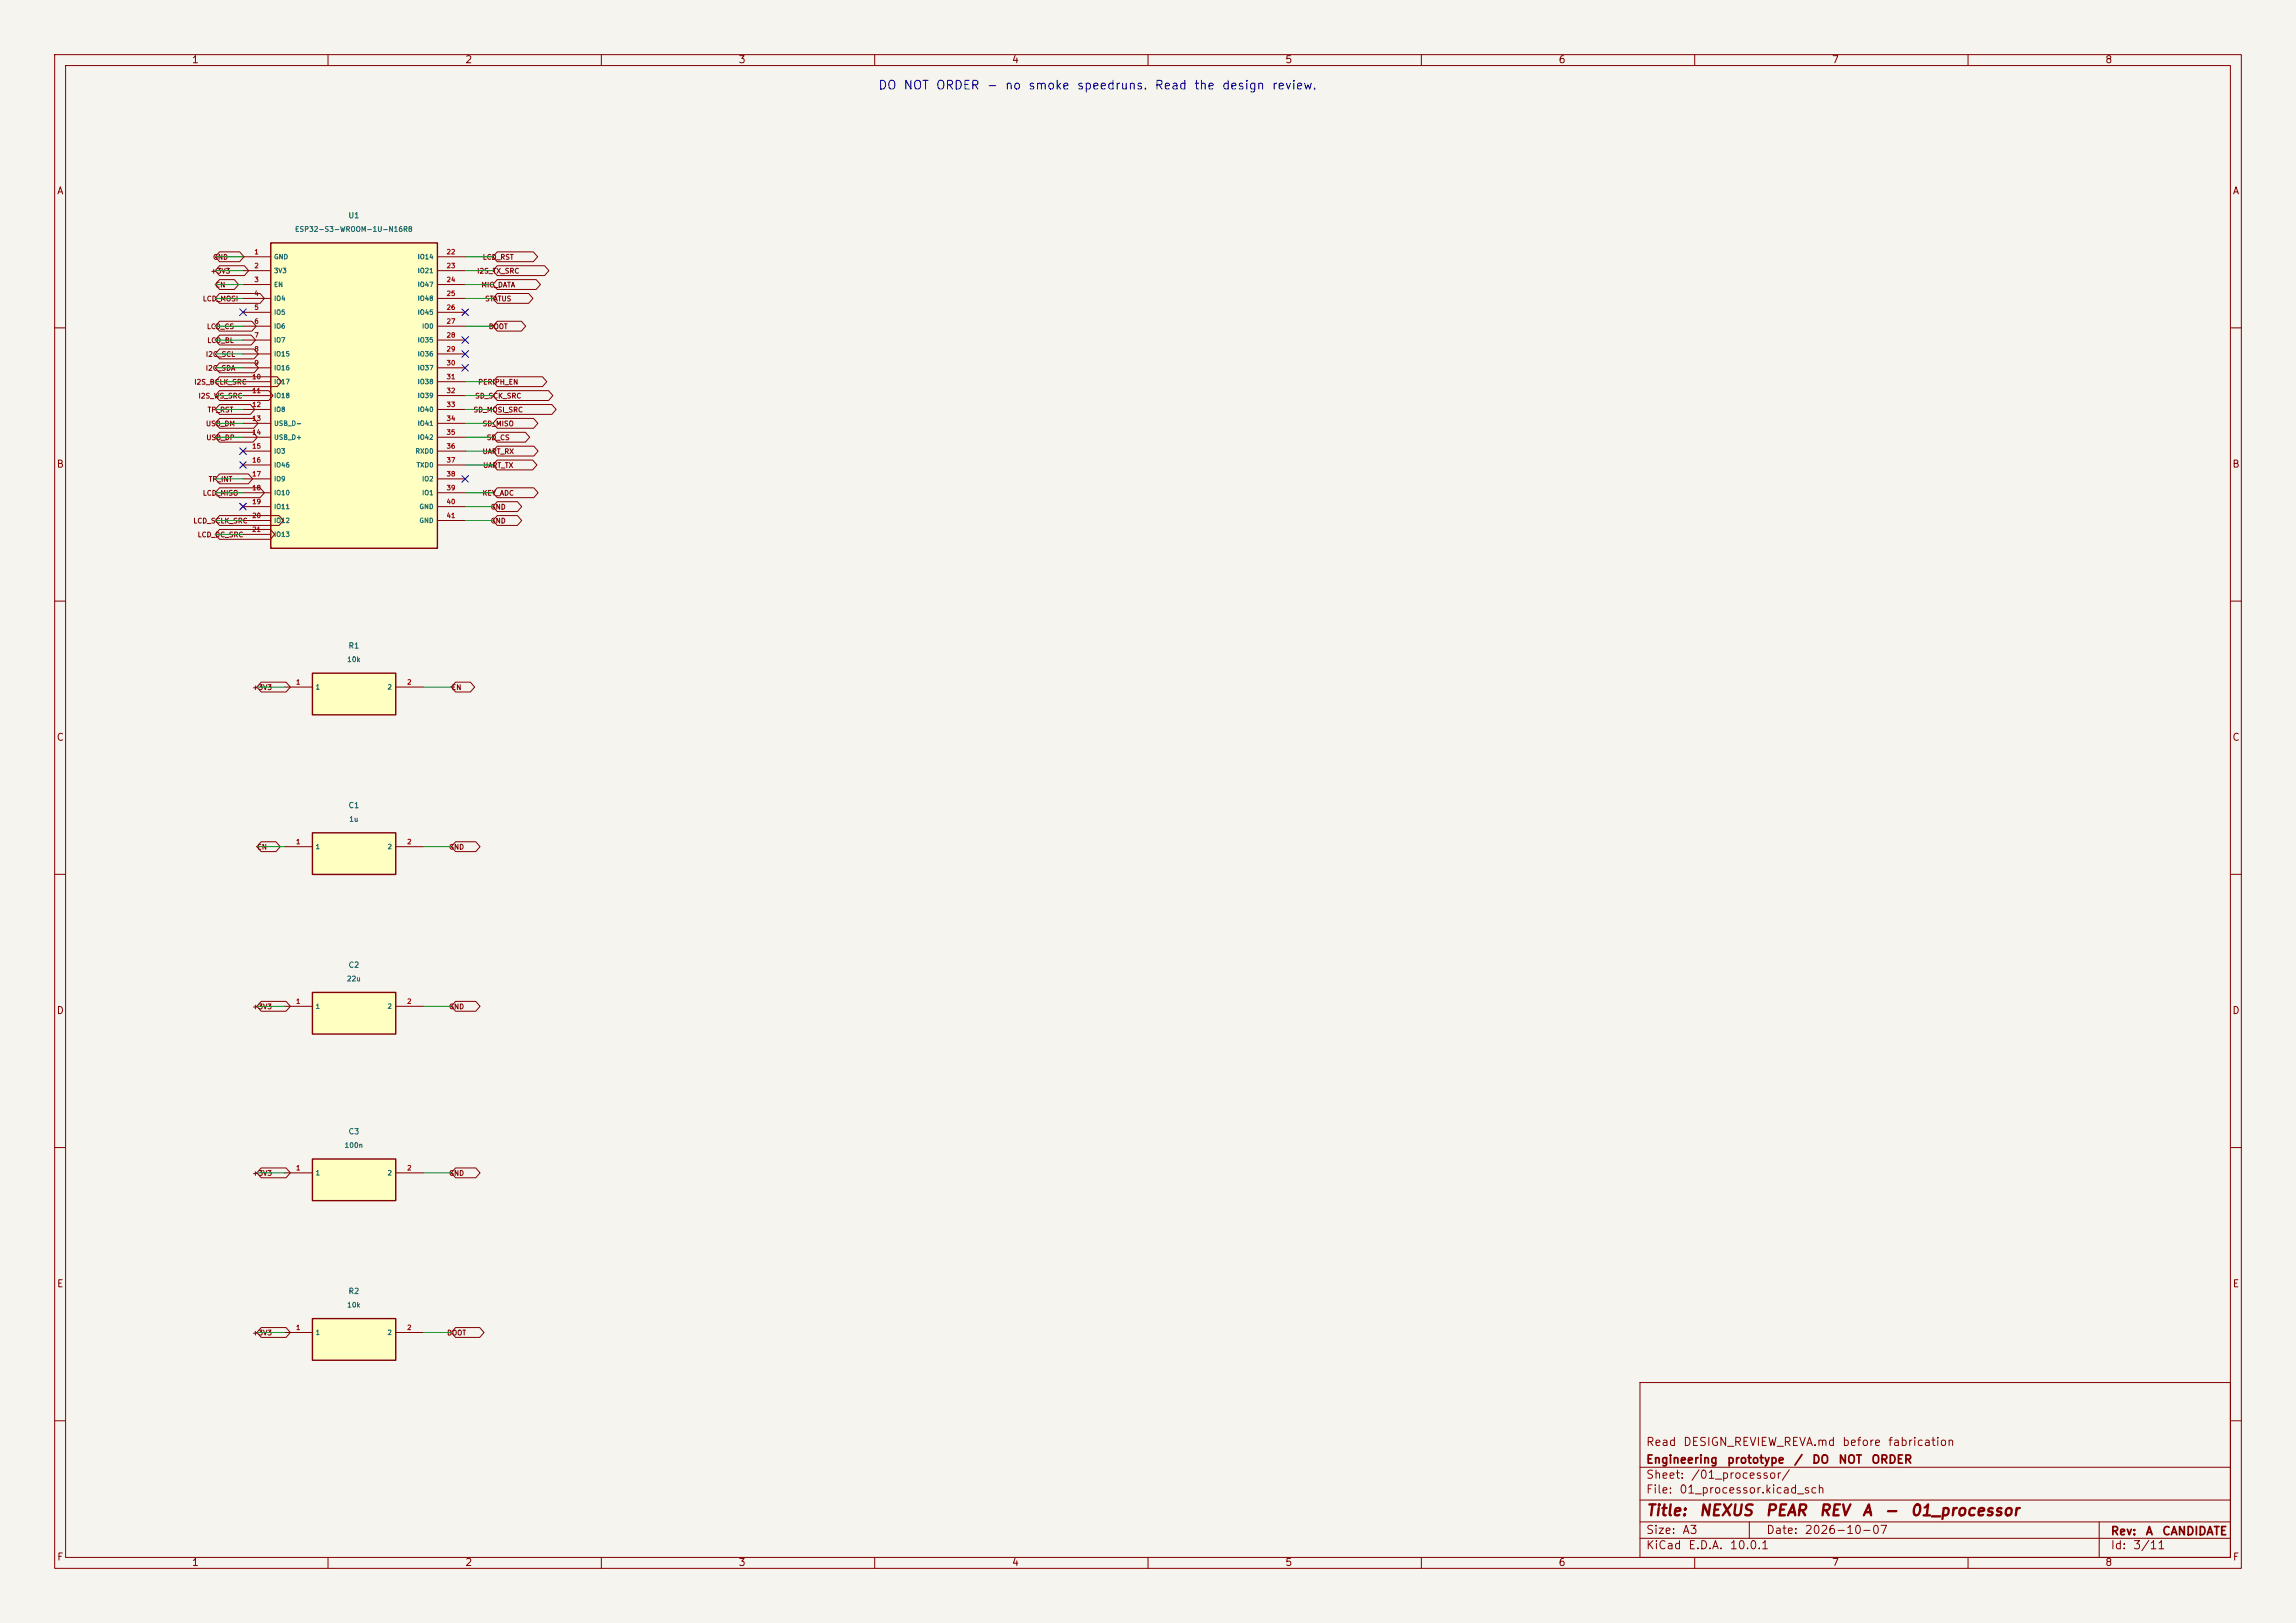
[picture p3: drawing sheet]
<svg xmlns="http://www.w3.org/2000/svg" width="420mm" height="297mm" viewBox="0 0 420 297" stroke-linecap="round" stroke-linejoin="round" font-family="sans-serif">
<defs><g id="words">
<g font-size="2" fill="#840000">
<text x="301" y="277.9">Title:</text>
<text x="310.6" y="277.9">NEXUS</text>
<text x="322.8" y="277.9">PEAR</text>
<text x="332.6" y="277.9">REV</text>
<text x="340.5" y="277.9">A</text>
<text x="344.5" y="277.9">-</text>
<text x="349.3" y="277.9">01_processor</text>
</g>
<text font-size="1.6" fill="#0000c2" x="160.5" y="16.8">DO NOT ORDER - no smoke speedruns. Read the design review.</text>
<g font-size="1.5" fill="#840000">
<text x="301" y="268.2">Engineering</text>
<text x="301" y="265">Read</text>
<text x="307.8" y="265">DESIGN_REVIEW_REVA.md</text>
<text x="315.8" y="268.2">prototype</text>
<text x="328" y="268.2">/</text>
<text x="331.4" y="268.2">DO</text>
<text x="336.2" y="268.2">NOT</text>
<text x="336.9" y="265">before</text>
<text x="342.2" y="268.2">ORDER</text>
<text x="345.2" y="265">fabrication</text>
<text x="301" y="273.7">File:</text>
<text x="301" y="271">Sheet:</text>
<text x="307.1" y="273.7">01_processor.kicad_sch</text>
<text x="309.2" y="271">/01_processor/</text>
<text x="301" y="281.1">Size:</text>
<text x="307.6" y="281.1">A3</text>
<text x="323" y="281.1">Date:</text>
<text x="330" y="281.1">2026-10-07</text>
<text x="386" y="281.3">Rev:</text>
<text x="392.4" y="281.3">A</text>
<text x="395.4" y="281.3">CANDIDATE</text>
<text x="301" y="283.9">KiCad</text>
<text x="308.7" y="283.9">E.D.A.</text>
<text x="316.3" y="283.9">10.0.1</text>
<text x="386" y="283.9">Id:</text>
<text x="390.1" y="283.9">3/11</text>
</g>
<g font-size="1.3" fill="#840000">
<text x="35" y="11.9">1</text>
<text x="85" y="11.9">2</text>
<text x="135" y="11.9">3</text>
<text x="185" y="11.9">4</text>
<text x="235" y="11.9">5</text>
<text x="285" y="11.9">6</text>
<text x="335" y="11.9">7</text>
<text x="385" y="11.9">8</text>
<text x="10.3" y="35.9">A</text>
<text x="408.3" y="35.9">A</text>
<text x="10.3" y="85.9">B</text>
<text x="408.2" y="85.9">B</text>
<text x="10.3" y="135.9">C</text>
<text x="408.2" y="135.9">C</text>
<text x="10.3" y="185.9">D</text>
<text x="408.2" y="185.9">D</text>
<text x="10.3" y="235.9">E</text>
<text x="408.3" y="235.9">E</text>
<text x="10.3" y="285.9">F</text>
<text x="35" y="286.9">1</text>
<text x="85" y="286.9">2</text>
<text x="135" y="286.9">3</text>
<text x="185" y="286.9">4</text>
<text x="235" y="286.9">5</text>
<text x="285" y="286.9">6</text>
<text x="335" y="286.9">7</text>
<text x="385" y="286.9">8</text>
<text x="408.3" y="285.9">F</text>
</g>
<g font-size="1" fill="#006464">
<text x="63.6" y="40.2">U1</text>
<text x="63.7" y="118.9">R1</text>
<text x="63.7" y="148.1">C1</text>
<text x="63.7" y="177.3">C2</text>
<text x="63.7" y="207.8">C3</text>
<text x="63.7" y="237">R2</text>
</g>
<g font-size=".9" fill="#840000">
<text x="38.9" y="47.7">GND</text>
<text x="88.2" y="47.7">LCD_RST</text>
<text x="38.4" y="50.3">+3V3</text>
<text x="39.4" y="52.8">EN</text>
<text x="87.2" y="50.3">I2S_TX_SRC</text>
<text x="88" y="52.8">MIC_DATA</text>
<text x="37" y="55.4">LCD_MOSI</text>
<text x="88.6" y="55.4">STATUS</text>
<text x="37.6" y="65.5">I2C_SCL</text>
<text x="37.8" y="60.4">LCD_CS</text>
<text x="37.8" y="63">LCD_BL</text>
<text x="89.3" y="60.4">BOOT</text>
<text x="35.4" y="70.6">I2S_BCLK_SRC</text>
<text x="37.5" y="68.1">I2C_SDA</text>
<text x="87.4" y="70.6">PERIPH_EN</text>
<text x="36.2" y="73.1">I2S_WS_SRC</text>
<text x="37.9" y="75.7">TP_RST</text>
<text x="86.5" y="75.7">SD_MOSI_SRC</text>
<text x="86.8" y="73.1">SD_SCK_SRC</text>
<text x="37.6" y="78.2">USB_DM</text>
<text x="37.7" y="80.8">USB_DP</text>
<text x="88.2" y="83.3">UART_RX</text>
<text x="88.2" y="78.2">SD_MISO</text>
<text x="88.9" y="80.8">SD_CS</text>
<text x="38.1" y="88.4">TP_INT</text>
<text x="88.3" y="85.8">UART_TX</text>
<text x="35.3" y="96">LCD_SCLK_SRC</text>
<text x="37" y="90.9">LCD_MISO</text>
<text x="88.2" y="90.9">KEY_ADC</text>
<text x="89.7" y="93.5">GND</text>
<text x="89.7" y="96">GND</text>
<text x="36.1" y="98.5">LCD_DC_SRC</text>
<text x="46.1" y="126.5">+3V3</text>
<text x="82.5" y="126.5">EN</text>
<text x="47" y="155.7">EN</text>
<text x="82.1" y="155.7">GND</text>
<text x="46.1" y="184.9">+3V3</text>
<text x="82.1" y="184.9">GND</text>
<text x="46.1" y="215.4">+3V3</text>
<text x="82.1" y="215.4">GND</text>
<text x="46.1" y="244.6">+3V3</text>
<text x="81.7" y="244.6">BOOT</text>
</g>
<g font-size=".9" fill="#a90000">
<text x="46.4" y="46.7">1</text>
<text x="81.6" y="46.7">22</text>
<text x="46.4" y="49.3">2</text>
<text x="46.4" y="51.8">3</text>
<text x="81.6" y="49.3">23</text>
<text x="81.6" y="51.8">24</text>
<text x="46.4" y="54.4">4</text>
<text x="46.4" y="56.9">5</text>
<text x="46.4" y="59.4">6</text>
<text x="81.6" y="54.4">25</text>
<text x="81.6" y="56.9">26</text>
<text x="81.6" y="59.4">27</text>
<text x="46.4" y="62">7</text>
<text x="46.4" y="64.5">8</text>
<text x="81.6" y="62">28</text>
<text x="81.6" y="64.5">29</text>
<text x="46" y="69.6">10</text>
<text x="46.4" y="67.1">9</text>
<text x="81.6" y="67.1">30</text>
<text x="81.6" y="69.6">31</text>
<text x="46" y="72.1">11</text>
<text x="46" y="74.7">12</text>
<text x="46" y="77.2">13</text>
<text x="81.6" y="72.1">32</text>
<text x="81.6" y="74.7">33</text>
<text x="81.6" y="77.2">34</text>
<text x="46" y="79.8">14</text>
<text x="46" y="82.3">15</text>
<text x="81.6" y="79.8">35</text>
<text x="81.6" y="82.3">36</text>
<text x="46" y="84.8">16</text>
<text x="46" y="87.4">17</text>
<text x="46" y="89.9">18</text>
<text x="81.6" y="84.8">37</text>
<text x="81.6" y="87.4">38</text>
<text x="81.6" y="89.9">39</text>
<text x="46" y="92.5">19</text>
<text x="46" y="95">20</text>
<text x="81.6" y="92.5">40</text>
<text x="81.6" y="95">41</text>
<text x="46" y="97.5">21</text>
<text x="54.1" y="125.5">1</text>
<text x="74.4" y="125.5">2</text>
<text x="54.1" y="154.7">1</text>
<text x="74.4" y="154.7">2</text>
<text x="54.1" y="183.9">1</text>
<text x="74.4" y="183.9">2</text>
<text x="54.1" y="214.4">1</text>
<text x="74.4" y="214.4">2</text>
<text x="54.1" y="243.6">1</text>
<text x="74.4" y="243.6">2</text>
</g>
<g font-size=".9" fill="#006464">
<text x="50" y="47.6">GND</text>
<text x="53.9" y="42.6">ESP32-S3-WROOM-1U-N16R8</text>
<text x="76.3" y="47.6">IO14</text>
<text x="50" y="50.2">3V3</text>
<text x="50" y="52.7">EN</text>
<text x="76.3" y="50.2">IO21</text>
<text x="76.3" y="52.7">IO47</text>
<text x="50" y="55.3">IO4</text>
<text x="50" y="57.8">IO5</text>
<text x="76.3" y="55.3">IO48</text>
<text x="76.3" y="57.8">IO45</text>
<text x="50" y="60.3">IO6</text>
<text x="50" y="62.9">IO7</text>
<text x="50" y="65.4">IO15</text>
<text x="76.3" y="62.9">IO35</text>
<text x="76.3" y="65.4">IO36</text>
<text x="77.1" y="60.3">IO0</text>
<text x="50" y="68">IO16</text>
<text x="50" y="70.5">IO17</text>
<text x="76.3" y="68">IO37</text>
<text x="76.3" y="70.5">IO38</text>
<text x="50" y="73">IO18</text>
<text x="50" y="75.6">IO8</text>
<text x="76.3" y="73">IO39</text>
<text x="76.3" y="75.6">IO40</text>
<text x="50" y="78.1">USB_D-</text>
<text x="50" y="80.7">USB_D+</text>
<text x="50" y="83.2">IO3</text>
<text x="75.9" y="83.2">RXD0</text>
<text x="76.3" y="78.1">IO41</text>
<text x="76.3" y="80.7">IO42</text>
<text x="50" y="85.7">IO46</text>
<text x="50" y="88.3">IO9</text>
<text x="76.1" y="85.7">TXD0</text>
<text x="77.1" y="88.3">IO2</text>
<text x="50" y="90.8">IO10</text>
<text x="50" y="93.4">IO11</text>
<text x="50" y="95.9">IO12</text>
<text x="76.6" y="93.4">GND</text>
<text x="76.6" y="95.9">GND</text>
<text x="77.1" y="90.8">IO1</text>
<text x="50" y="98.4">IO13</text>
<text x="63.4" y="121.4">10k</text>
<text x="57.6" y="126.4">1</text>
<text x="70.8" y="126.4">2</text>
<text x="57.6" y="155.6">1</text>
<text x="63.8" y="150.6">1u</text>
<text x="70.8" y="155.6">2</text>
<text x="63.4" y="179.8">22u</text>
<text x="57.6" y="184.8">1</text>
<text x="70.8" y="184.8">2</text>
<text x="57.6" y="215.3">1</text>
<text x="62.9" y="210.3">100n</text>
<text x="70.8" y="215.3">2</text>
<text x="63.4" y="239.5">10k</text>
<text x="57.6" y="244.5">1</text>
<text x="70.8" y="244.5">2</text>
</g>
</g></defs>
<path d="M0 0h420v297h-420z" fill="#f5f4ef" stroke="#f5f4ef" stroke-width=".18"/>
<g fill="none" stroke="#840000" stroke-width=".18">
<path d="M10 10h400v277h-400zM12 12h396v273h-396zM60 10v2M110 10v2M160 10v2M210 10v2M260 10v2M310 10v2M360 10v2M10 60h2M408 60h2M10 110h2"/>
<path d="M408 110h2M10 160h2M408 160h2M10 210h2M408 210h2M300 253h108v32h-108zM10 260h2M300 278.5h108M300 274.5h108M300 268.5h108M320 278.5v3M384 278.5v6.5"/>
<path d="M408 260h2M60 285v2M110 285v2M160 285v2M210 285v2M260 285v2M300 281.5h108M310 285v2M360 285v2"/>
</g>
<path d="M49.5 44.5h30.5v55.8h-30.5z" fill="#ffffc2"/>
<path d="M49.5 44.5h30.5v55.8h-30.5z" fill="none" stroke="#840000" stroke-width=".25"/>
<g fill="none" stroke="#840000" stroke-width=".18">
<path d="M44.4 47h5.1M44.4 49.5h5.1M44.4 52.1h5.1M44.4 54.6h5.1M44.4 57.2h5.1M44.4 59.7h5.1M80 47h5.1M80 49.5h5.1M80 52.1h5.1M80 54.6h5.1M80 57.2h5.1M80 59.7h5.1"/>
<path d="M44.4 62.2h5.1M44.4 64.8h5.1M44.4 67.3h5.1M44.4 69.9h5.1M44.4 72.4h5.1M44.4 74.9h5.1M44.4 77.5h5.1M80 62.2h5.1M80 64.8h5.1M80 67.3h5.1M80 69.9h5.1M80 72.4h5.1"/>
<path d="M80 74.9h5.1M80 77.5h5.1M44.4 80h5.1M44.4 82.6h5.1M44.4 85.1h5.1M44.4 87.6h5.1M44.4 90.2h5.1M44.4 92.7h5.1M44.4 95.3h5.1M44.4 97.8h5.1M80 80h5.1M80 82.6h5.1"/>
<path d="M80 85.1h5.1M80 87.6h5.1M80 90.2h5.1M80 92.7h5.1M80 95.3h5.1"/>
</g>
<path d="M57.1 212.1h15.3v7.6h-15.3z" fill="#ffffc2"/>
<path d="M57.1 212.1h15.3v7.6h-15.3z" fill="none" stroke="#840000" stroke-width=".25"/>
<path d="M52.1 214.6h5M72.4 214.6h5.1" fill="none" stroke="#840000" stroke-width=".18"/>
<path d="M57.1 123.2h15.3v7.6h-15.3z" fill="#ffffc2"/>
<path d="M57.1 123.2h15.3v7.6h-15.3z" fill="none" stroke="#840000" stroke-width=".25"/>
<path d="M52.1 125.7h5M72.4 125.7h5.1" fill="none" stroke="#840000" stroke-width=".18"/>
<path d="M57.1 152.4h15.3v7.6h-15.3z" fill="#ffffc2"/>
<path d="M57.1 152.4h15.3v7.6h-15.3z" fill="none" stroke="#840000" stroke-width=".25"/>
<path d="M52.1 154.9h5M72.4 154.9h5.1" fill="none" stroke="#840000" stroke-width=".18"/>
<path d="M57.1 181.6h15.3v7.6h-15.3z" fill="#ffffc2"/>
<path d="M57.1 181.6h15.3v7.6h-15.3z" fill="none" stroke="#840000" stroke-width=".25"/>
<path d="M52.1 184.2h5M72.4 184.2h5.1" fill="none" stroke="#840000" stroke-width=".18"/>
<path d="M57.1 241.3h15.3v7.6h-15.3z" fill="#ffffc2"/>
<path d="M57.1 241.3h15.3v7.6h-15.3z" fill="none" stroke="#840000" stroke-width=".25"/>
<g fill="none" stroke="#840000" stroke-width=".18">
<path d="M40.2 46.1h3.6l.8 .9-.8 .9h-3.6l-.8-.9zM40.2 51.2h2.7l.7 .9-.7 .9h-2.7l-.8-.9zM40.2 58.8h5.9l.8 .9-.8 .9h-5.9l-.8-.9zM40.2 53.7h7.4l.8 .9-.8 .9h-7.4l-.8-.9zM40.2 48.6h4.5l.8 .9-.8 .9h-4.5l-.8-.9zM91 53.7h5.7l.8 .9-.8 .9h-5.7l-.8-.9zM91 58.8h4.4l.8 .9-.8 .9h-4.4l-.8-.9zM91 46.1h6.6l.7 .9-.7 .9h-6.6l-.8-.9zM91 48.6h8.6l.8 .9-.8 .9h-8.6l-.8-.9zM91 51.2h7.1l.8 .9-.8 .9h-7.1l-.8-.9zM40.2 76.6h6.2l.8 .9-.8 .9h-6.2l-.8-.9zM40.2 79.1h6.1l.8 .9-.8 .9h-6.1l-.8-.9z"/>
<path d="M40.2 74h5.6l.8 .9-.8 .9h-5.6l-.8-.9zM40.2 61.3h5.7l.8 .9-.8 .9h-5.7l-.8-.9zM40.2 63.9h6.3l.7 .9-.7 .9h-6.3l-.8-.9zM40.2 66.4h6.3l.8 .9-.8 .9h-6.3l-.8-.9zM40.2 68.9h10.5l.8 1-.8 .9h-10.5l-.8-.9zM40.2 71.5h9l.7 .9-.7 .9h-9l-.8-.9zM91 68.9h8.2l.8 1-.8 .9h-8.2l-.8-.9zM91 71.5h9.3l.8 .9-.8 .9h-9.3l-.8-.9zM91 74h9.9l.8 .9-.8 .9h-9.9l-.8-.9zM91 76.6h6.6l.8 .9-.8 .9h-6.6l-.8-.9zM91 79.1h5.1l.8 .9-.8 .9h-5.1l-.8-.9zM40.2 94.3h10.8l.8 1-.8 .9h-10.8l-.8-.9z"/>
<path d="M40.2 89.3h7.4l.8 .9-.8 .9h-7.4l-.8-.9zM40.2 96.9h9.3l.7 .9-.7 .9h-9.3l-.8-.9zM40.2 86.7h5.2l.8 .9-.8 .9h-5.2l-.8-.9zM91 89.3h6.6l.8 .9-.8 .9h-6.6l-.8-.9zM91 81.6h6.6l.8 1-.8 .9h-6.6l-.8-.9zM91 84.2h6.4l.8 .9-.8 .9h-6.4l-.8-.9zM91 91.8h3.6l.8 .9-.8 .9h-3.6l-.8-.9zM91 94.3h3.6l.8 1-.8 .9h-3.6l-.8-.9zM47.8 124.8h4.5l.8 .9-.8 .9h-4.5l-.8-.9zM83.3 124.8h2.7l.8 .9-.8 .9h-2.7l-.8-.9zM47.8 154h2.7l.8 .9-.8 .9h-2.7l-.8-.9zM83.3 154h3.7l.8 .9-.8 .9h-3.7l-.8-.9z"/>
<path d="M47.8 183.2h4.5l.8 1-.8 .9h-4.5l-.8-.9zM83.3 183.2h3.7l.8 1-.8 .9h-3.7l-.8-.9zM47.8 213.7h4.5l.8 .9-.8 .9h-4.5l-.8-.9zM83.3 213.7h3.7l.8 .9-.8 .9h-3.7l-.8-.9zM47.8 242.9h4.5l.8 .9-.8 .9h-4.5l-.8-.9zM52.1 243.8h5M72.4 243.8h5.1M83.3 242.9h4.5l.7 .9-.7 .9h-4.5l-.8-.9z"/>
</g>
<g fill="none" stroke="#009600" stroke-width=".18">
<path d="M39.4 49.5h5M39.4 52.1h5M39.4 54.6h5M39.4 59.7h5M39.4 47h5M85.1 49.5h5.1M85.1 52.1h5.1M85.1 54.6h5.1M85.1 59.7h5.1M85.1 47h5.1M39.4 62.2h5M39.4 64.8h5"/>
<path d="M39.4 74.9h5M39.4 77.5h5M39.4 69.9h5M39.4 72.4h5M39.4 67.3h5M85.1 74.9h5.1M85.1 77.5h5.1M85.1 69.9h5.1M85.1 72.4h5.1M39.4 95.3h5M39.4 80h5M39.4 97.8h5"/>
<path d="M39.4 90.2h5M39.4 87.6h5M85.1 92.7h5.1M85.1 95.3h5.1M85.1 80h5.1M85.1 82.6h5.1M85.1 85.1h5.1M85.1 90.2h5.1M47 125.7h5.1M77.5 125.7h5M47 154.9h5.1M77.5 154.9h5"/>
<path d="M47 184.2h5.1M77.5 184.2h5M47 214.6h5.1M77.5 214.6h5M47 243.8h5.1M77.5 243.8h5"/>
</g>
<g fill="none" stroke="#000084" stroke-width=".18">
<path d="M43.8 56.5l1.3 1.3M45.1 56.5l-1.3 1.3M84.5 56.5l1.2 1.3M85.7 56.5l-1.2 1.3M84.5 66.7l1.2 1.2M84.5 61.6l1.2 1.2M84.5 64.2l1.2 1.2M85.7 66.7l-1.2 1.2M85.7 61.6l-1.2 1.2M85.7 64.2l-1.2 1.2M43.8 81.9l1.3 1.3M43.8 84.5l1.3 1.2"/>
<path d="M43.8 92.1l1.3 1.2M45.1 81.9l-1.3 1.3M45.1 84.5l-1.3 1.2M45.1 92.1l-1.3 1.2M84.5 87l1.2 1.2M85.7 87l-1.2 1.2"/>
</g>
<use href="#words"/>
</svg>
